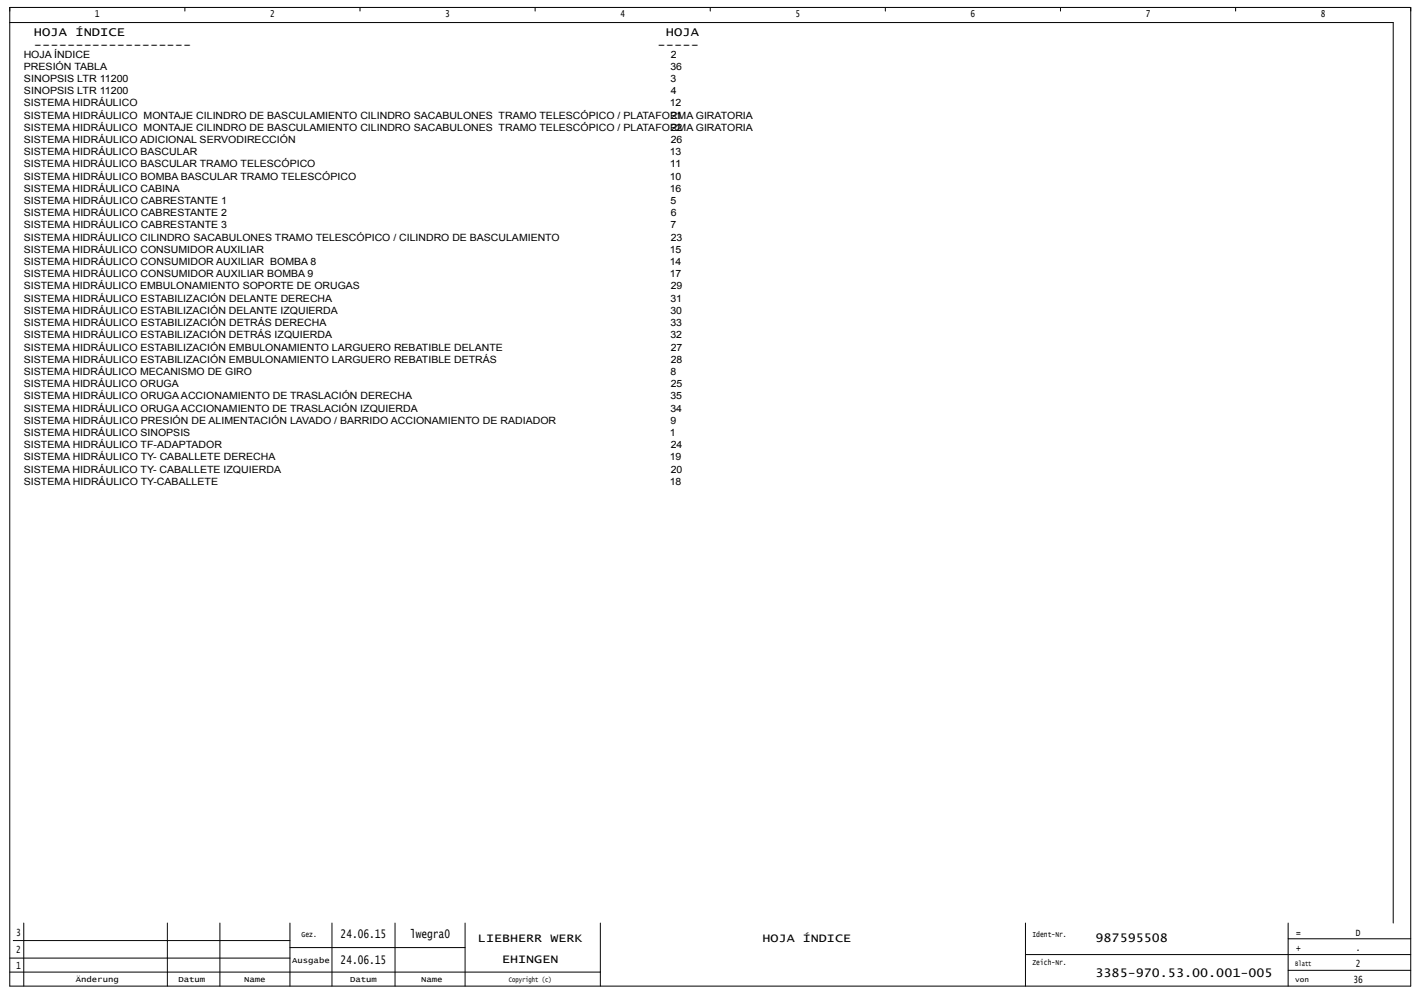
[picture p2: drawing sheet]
<svg xmlns="http://www.w3.org/2000/svg" width="582mm" height="406mm" viewBox="0 0 582 406" stroke-linecap="round" stroke-linejoin="round" font-family="sans-serif">
<defs><g id="words">
<g font-size="5">
<text x="13.9" y="14.9">HOJA ÍNDICE</text>
<text x="272.9" y="14.9">HOJA</text>
<text x="13.9" y="19.9">-------------------</text>
<text x="269.5" y="19.9">-----</text>
</g>
<g font-size="4.9">
<text x="139.6" y="384.4">24.06.15</text>
<text x="168.1" y="384.4">lwegra0</text>
<text x="195.9" y="385.8">LIEBHERR WERK</text>
<text x="312.6" y="386.1">HOJA ÍNDICE</text>
<text x="449" y="385.8">987595508</text>
<text x="139.6" y="395.1">24.06.15</text>
<text x="205.8" y="394.4">EHINGEN</text>
<text x="449" y="400.2">3385-970.53.00.001-005</text>
</g>
<g font-size="4.1">
<text x="9.7" y="23.6">HOJA ÍNDICE</text>
<text x="274.9" y="23.6">2</text>
<text x="9.7" y="28.6">PRESIÓN TABLA</text>
<text x="274.8" y="28.6">36</text>
<text x="9.8" y="33.6">SINOPSIS LTR 11200</text>
<text x="274.8" y="33.6">3</text>
<text x="9.8" y="38.6">SINOPSIS LTR 11200</text>
<text x="274.9" y="38.6">4</text>
<text x="9.8" y="43.6">SISTEMA HIDRÁULICO</text>
<text x="274.5" y="43.6">12</text>
<text x="9.8" y="48.6">SISTEMA HIDRÁULICO MONTAJE CILINDRO DE BASCULAMIENTO CILINDRO SACABULONES TRAMO TELESCÓPICO / PLATAFORMA GIRATORIA</text>
<text x="9.8" y="53.6">SISTEMA HIDRÁULICO MONTAJE CILINDRO DE BASCULAMIENTO CILINDRO SACABULONES TRAMO TELESCÓPICO / PLATAFORMA GIRATORIA</text>
<text x="274.9" y="48.6">21</text>
<text x="274.9" y="53.6">22</text>
<text x="9.8" y="58.6">SISTEMA HIDRÁULICO ADICIONAL SERVODIRECCIÓN</text>
<text x="274.9" y="58.6">26</text>
<text x="9.8" y="63.6">SISTEMA HIDRÁULICO BASCULAR</text>
<text x="274.5" y="63.6">13</text>
<text x="9.8" y="68.6">SISTEMA HIDRÁULICO BASCULAR TRAMO TELESCÓPICO</text>
<text x="274.5" y="68.6">11</text>
<text x="9.8" y="73.6">SISTEMA HIDRÁULICO BOMBA BASCULAR TRAMO TELESCÓPICO</text>
<text x="274.5" y="73.6">10</text>
<text x="9.8" y="78.6">SISTEMA HIDRÁULICO CABINA</text>
<text x="9.8" y="83.6">SISTEMA HIDRÁULICO CABRESTANTE 1</text>
<text x="274.5" y="78.6">16</text>
<text x="274.8" y="83.6">5</text>
<text x="9.8" y="88.6">SISTEMA HIDRÁULICO CABRESTANTE 2</text>
<text x="274.9" y="88.6">6</text>
<text x="9.8" y="93.6">SISTEMA HIDRÁULICO CABRESTANTE 3</text>
<text x="274.8" y="93.6">7</text>
<text x="9.8" y="98.6">SISTEMA HIDRÁULICO CILINDRO SACABULONES TRAMO TELESCÓPICO / CILINDRO DE BASCULAMIENTO</text>
<text x="274.9" y="98.6">23</text>
<text x="9.8" y="103.6">SISTEMA HIDRÁULICO CONSUMIDOR AUXILIAR</text>
<text x="274.5" y="103.6">15</text>
<text x="9.8" y="108.6">SISTEMA HIDRÁULICO CONSUMIDOR AUXILIAR BOMBA 8</text>
<text x="9.8" y="113.6">SISTEMA HIDRÁULICO CONSUMIDOR AUXILIAR BOMBA 9</text>
<text x="274.5" y="108.6">14</text>
<text x="274.5" y="113.6">17</text>
<text x="9.8" y="118.6">SISTEMA HIDRÁULICO EMBULONAMIENTO SOPORTE DE ORUGAS</text>
<text x="274.9" y="118.6">29</text>
<text x="9.8" y="123.6">SISTEMA HIDRÁULICO ESTABILIZACIÓN DELANTE DERECHA</text>
<text x="274.8" y="123.6">31</text>
<text x="9.8" y="128.6">SISTEMA HIDRÁULICO ESTABILIZACIÓN DELANTE IZQUIERDA</text>
<text x="274.8" y="128.6">30</text>
<text x="9.8" y="133.6">SISTEMA HIDRÁULICO ESTABILIZACIÓN DETRÁS DERECHA</text>
<text x="274.8" y="133.6">33</text>
<text x="9.8" y="138.6">SISTEMA HIDRÁULICO ESTABILIZACIÓN DETRÁS IZQUIERDA</text>
<text x="9.8" y="143.6">SISTEMA HIDRÁULICO ESTABILIZACIÓN EMBULONAMIENTO LARGUERO REBATIBLE DELANTE</text>
<text x="274.8" y="138.6">32</text>
<text x="274.9" y="143.6">27</text>
<text x="9.8" y="148.6">SISTEMA HIDRÁULICO ESTABILIZACIÓN EMBULONAMIENTO LARGUERO REBATIBLE DETRÁS</text>
<text x="274.9" y="148.6">28</text>
<text x="9.8" y="153.6">SISTEMA HIDRÁULICO MECANISMO DE GIRO</text>
<text x="274.8" y="153.6">8</text>
<text x="9.8" y="158.6">SISTEMA HIDRÁULICO ORUGA</text>
<text x="274.9" y="158.6">25</text>
<text x="9.8" y="163.6">SISTEMA HIDRÁULICO ORUGA ACCIONAMIENTO DE TRASLACIÓN DERECHA</text>
<text x="274.8" y="163.6">35</text>
<text x="9.8" y="168.6">SISTEMA HIDRÁULICO ORUGA ACCIONAMIENTO DE TRASLACIÓN IZQUIERDA</text>
<text x="9.8" y="173.6">SISTEMA HIDRÁULICO PRESIÓN DE ALIMENTACIÓN LAVADO / BARRIDO ACCIONAMIENTO DE RADIADOR</text>
<text x="274.8" y="168.6">34</text>
<text x="274.8" y="173.6">9</text>
<text x="9.8" y="178.6">SISTEMA HIDRÁULICO SINOPSIS</text>
<text x="274.5" y="178.6">1</text>
<text x="9.8" y="183.6">SISTEMA HIDRÁULICO TF-ADAPTADOR</text>
<text x="274.9" y="183.6">24</text>
<text x="9.8" y="188.6">SISTEMA HIDRÁULICO TY- CABALLETE DERECHA</text>
<text x="274.5" y="188.6">19</text>
<text x="9.8" y="193.6">SISTEMA HIDRÁULICO TY- CABALLETE IZQUIERDA</text>
<text x="274.9" y="193.6">20</text>
<text x="9.8" y="198.6">SISTEMA HIDRÁULICO TY-CABALLETE</text>
<text x="274.5" y="198.6">18</text>
<text x="6.6" y="383.3">3</text>
<text x="531.3" y="383.3">=</text>
<text x="555.7" y="383.3">D</text>
<text x="531.3" y="389.8">+</text>
<text x="555.7" y="389.8">.</text>
<text x="6.6" y="390.5">2</text>
<text x="6.6" y="397">1</text>
<text x="555.7" y="396.3">2</text>
<text x="554.8" y="402.7">36</text>
</g>
<g font-size="3.9">
<text x="38.9" y="7.1">1</text>
<text x="110.7" y="7.1">2</text>
<text x="182.5" y="7.1">3</text>
<text x="254.3" y="7.1">4</text>
<text x="326" y="7.1">5</text>
<text x="397.8" y="7.1">6</text>
<text x="469.6" y="7.1">7</text>
<text x="541.4" y="7.1">8</text>
</g>
<g font-size="3.2">
<text x="123.6" y="383.7">Gez.</text>
<text x="423.2" y="383.7">Ident-Nr.</text>
<text x="119.8" y="394.5">Ausgabe</text>
<text x="423.2" y="395.2">Zeich-Nr.</text>
<text x="31.1" y="402.4">Änderung</text>
<text x="73.1" y="402.4">Datum</text>
<text x="100.1" y="402.4">Name</text>
<text x="143.5" y="402.4">Datum</text>
<text x="172.6" y="402.4">Name</text>
</g>
<g font-size="2.9">
<text x="530.8" y="395.8">Blatt</text>
<text x="208.6" y="402.3">Copyright (c)</text>
<text x="530.8" y="402.3">von</text>
</g>
</g></defs>
<g fill="none" stroke="#000" stroke-width=".41">
<path d="M4 3.1h574.2v400.9h-574.2zM4 9.2h567v369M75.8 3.1v1.4M147.6 3.1v1.4M219.3 3.1v1.4M291.1 3.1v1.4M362.9 3.1v1.4M434.7 3.1v1.4M506.4 3.1v1.4M9.7 378.2v25.8M68.6 378.2v25.8M90.1 378.2v25.8"/>
<path d="M118.8 378.2v25.8M136.1 378.2v25.8M161.9 378.2v25.8M190.6 378.2v25.8M246.1 378.2v25.8M420.3 378.2v25.8M528 378.2v25.8M4 398.3h242.1M4 392.5h114.8M5.4 385.3h113.4M118.8 388.2h71.8M420.3 391.1h157.9"/>
<path d="M528 397.5h50.2M528 384.6h50.2"/>
</g>
<use href="#words"/>
</svg>
